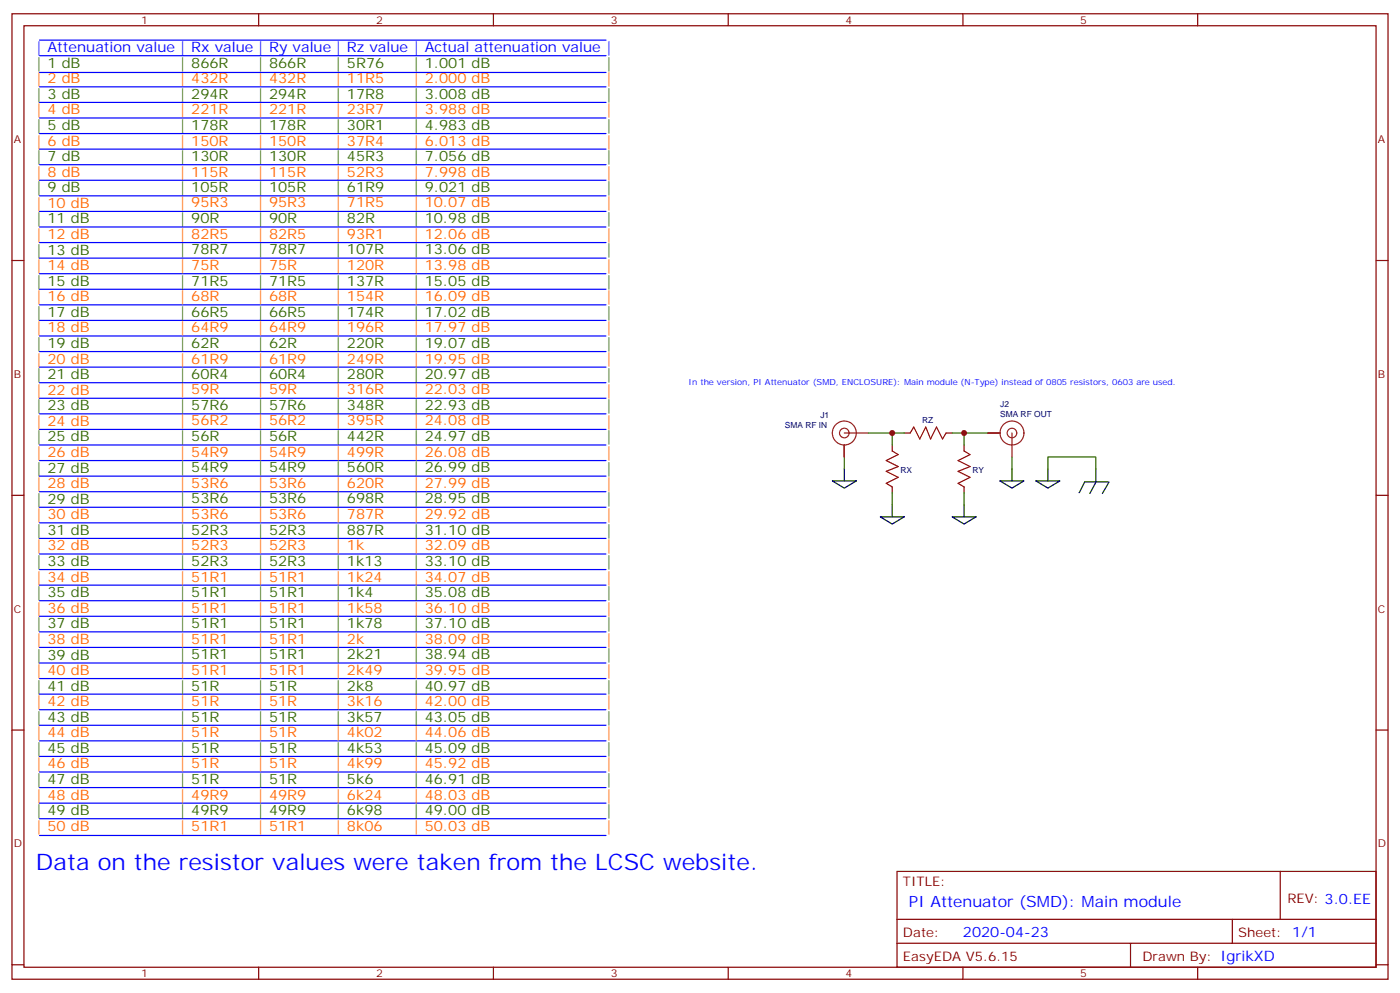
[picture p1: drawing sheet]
<svg xmlns="http://www.w3.org/2000/svg" width="412mm" height="292mm" viewBox="0 0 412 292" stroke-linecap="round" stroke-linejoin="round" font-family="sans-serif">
<defs><g id="words">
<text font-size="6.7" fill="#00f" x="10.6" y="256.2">Data on the resistor values were taken from the LCSC website.</text>
<text font-size="4.6" fill="#00f" x="267.8" y="267.2">PI Attenuator (SMD): Main module</text>
<g font-size="4.2" fill="#00f">
<text x="10.6" y="15.3">| Attenuation value | Rx value | Ry value | Rz value | Actual attenuation value |</text>
<text x="283.6" y="276">2020-04-23</text>
</g>
<g font-size="4.2" fill="#360">
<text x="10.6" y="19.9">| 1 dB</text>
<text x="52.9" y="19.9">| 866R</text>
<text x="75.8" y="19.9">| 866R</text>
<text x="98.8" y="19.9">| 5R76</text>
<text x="121.7" y="19.9">| 1.001 dB</text>
<text x="178.5" y="20">|</text>
<text x="10.6" y="29.1">| 3 dB</text>
<text x="52.9" y="29.1">| 294R</text>
<text x="75.8" y="29.1">| 294R</text>
<text x="98.8" y="29.1">| 17R8</text>
<text x="121.7" y="29.1">| 3.008 dB</text>
<text x="178.5" y="29.1">|</text>
<text x="10.6" y="38.3">| 5 dB</text>
<text x="52.9" y="38.3">| 178R</text>
<text x="75.8" y="38.3">| 178R</text>
<text x="98.8" y="38.3">| 30R1</text>
<text x="121.7" y="38.3">| 4.983 dB</text>
<text x="178.5" y="38.3">|</text>
<text x="10.6" y="47.5">| 7 dB</text>
<text x="52.9" y="47.5">| 130R</text>
<text x="75.8" y="47.5">| 130R</text>
<text x="98.8" y="47.5">| 45R3</text>
<text x="121.7" y="47.5">| 7.056 dB</text>
<text x="178.5" y="47.5">|</text>
<text x="10.6" y="56.5">| 9 dB</text>
<text x="52.9" y="56.5">| 105R</text>
<text x="75.8" y="56.5">| 105R</text>
<text x="98.8" y="56.5">| 61R9</text>
<text x="121.7" y="56.5">| 9.021 dB</text>
<text x="178.5" y="56.5">|</text>
<text x="10.6" y="65.8">| 11 dB</text>
<text x="52.9" y="65.7">| 90R</text>
<text x="75.8" y="65.7">| 90R</text>
<text x="98.8" y="65.7">| 82R</text>
<text x="121.7" y="65.7">| 10.98 dB</text>
<text x="178.5" y="65.7">|</text>
<text x="10.6" y="75">| 13 dB</text>
<text x="52.9" y="74.9">| 78R7</text>
<text x="75.8" y="74.9">| 78R7</text>
<text x="98.8" y="74.9">| 107R</text>
<text x="121.7" y="74.9">| 13.06 dB</text>
<text x="178.5" y="74.9">|</text>
<text x="10.6" y="84.2">| 15 dB</text>
<text x="52.9" y="84.1">| 71R5</text>
<text x="75.8" y="84.1">| 71R5</text>
<text x="98.8" y="84.1">| 137R</text>
<text x="121.7" y="84.1">| 15.05 dB</text>
<text x="178.5" y="84.1">|</text>
<text x="10.6" y="93.3">| 17 dB</text>
<text x="52.9" y="93.3">| 66R5</text>
<text x="75.8" y="93.3">| 66R5</text>
<text x="98.8" y="93.3">| 174R</text>
<text x="121.7" y="93.3">| 17.02 dB</text>
<text x="178.5" y="93.3">|</text>
<text x="10.6" y="102.5">| 19 dB</text>
<text x="52.9" y="102.5">| 62R</text>
<text x="75.8" y="102.5">| 62R</text>
<text x="98.8" y="102.5">| 220R</text>
<text x="121.7" y="102.5">| 19.07 dB</text>
<text x="178.5" y="102.5">|</text>
<text x="10.6" y="111.7">| 21 dB</text>
<text x="52.9" y="111.7">| 60R4</text>
<text x="75.8" y="111.7">| 60R4</text>
<text x="98.8" y="111.7">| 280R</text>
<text x="121.7" y="111.7">| 20.97 dB</text>
<text x="178.5" y="111.6">|</text>
<text x="10.6" y="120.8">| 23 dB</text>
<text x="52.9" y="120.7">| 57R6</text>
<text x="75.8" y="120.7">| 57R6</text>
<text x="98.8" y="120.7">| 348R</text>
<text x="121.7" y="120.7">| 22.93 dB</text>
<text x="178.5" y="120.8">|</text>
<text x="10.6" y="130">| 25 dB</text>
<text x="52.9" y="129.9">| 56R</text>
<text x="75.8" y="129.9">| 56R</text>
<text x="98.8" y="129.9">| 442R</text>
<text x="121.7" y="129.9">| 24.97 dB</text>
<text x="178.5" y="130">|</text>
<text x="10.6" y="139.2">| 27 dB</text>
<text x="52.9" y="139.1">| 54R9</text>
<text x="75.8" y="139.1">| 54R9</text>
<text x="98.8" y="139.1">| 560R</text>
<text x="121.7" y="139.1">| 26.99 dB</text>
<text x="178.5" y="139.2">|</text>
<text x="10.6" y="148.4">| 29 dB</text>
<text x="52.9" y="148.2">| 53R6</text>
<text x="75.8" y="148.2">| 53R6</text>
<text x="98.8" y="148.2">| 698R</text>
<text x="121.7" y="148.2">| 28.95 dB</text>
<text x="178.5" y="148.2">|</text>
<text x="10.6" y="157.5">| 31 dB</text>
<text x="52.9" y="157.5">| 52R3</text>
<text x="75.8" y="157.5">| 52R3</text>
<text x="98.8" y="157.5">| 887R</text>
<text x="121.7" y="157.5">| 31.10 dB</text>
<text x="178.5" y="157.5">|</text>
<text x="10.6" y="166.7">| 33 dB</text>
<text x="52.9" y="166.7">| 52R3</text>
<text x="75.8" y="166.7">| 52R3</text>
<text x="98.8" y="166.7">| 1k13</text>
<text x="121.7" y="166.7">| 33.10 dB</text>
<text x="178.5" y="166.7">|</text>
<text x="10.6" y="175.9">| 35 dB</text>
<text x="52.9" y="175.9">| 51R1</text>
<text x="75.8" y="175.9">| 51R1</text>
<text x="98.8" y="175.9">| 1k4</text>
<text x="121.7" y="175.9">| 35.08 dB</text>
<text x="178.5" y="175.9">|</text>
<text x="10.6" y="185.1">| 37 dB</text>
<text x="52.9" y="185">| 51R1</text>
<text x="75.8" y="185">| 51R1</text>
<text x="98.8" y="185">| 1k78</text>
<text x="121.7" y="185">| 37.10 dB</text>
<text x="178.5" y="185">|</text>
<text x="10.6" y="194.2">| 39 dB</text>
<text x="52.9" y="194.2">| 51R1</text>
<text x="75.8" y="194.2">| 51R1</text>
<text x="98.8" y="194.2">| 2k21</text>
<text x="121.7" y="194.2">| 38.94 dB</text>
<text x="178.5" y="194.2">|</text>
<text x="10.6" y="203.4">| 41 dB</text>
<text x="52.9" y="203.4">| 51R</text>
<text x="75.8" y="203.4">| 51R</text>
<text x="98.8" y="203.4">| 2k8</text>
<text x="121.7" y="203.4">| 40.97 dB</text>
<text x="178.5" y="203.4">|</text>
<text x="10.6" y="212.6">| 43 dB</text>
<text x="52.9" y="212.5">| 51R</text>
<text x="75.8" y="212.5">| 51R</text>
<text x="98.8" y="212.5">| 3k57</text>
<text x="121.7" y="212.5">| 43.05 dB</text>
<text x="178.5" y="212.5">|</text>
<text x="10.6" y="221.7">| 45 dB</text>
<text x="52.9" y="221.7">| 51R</text>
<text x="75.8" y="221.7">| 51R</text>
<text x="98.8" y="221.7">| 4k53</text>
<text x="121.7" y="221.7">| 45.09 dB</text>
<text x="178.5" y="221.7">|</text>
<text x="10.6" y="230.9">| 47 dB</text>
<text x="52.9" y="230.9">| 51R</text>
<text x="75.8" y="230.9">| 51R</text>
<text x="98.8" y="230.9">| 5k6</text>
<text x="121.7" y="230.9">| 46.91 dB</text>
<text x="178.5" y="230.9">|</text>
<text x="10.6" y="240.1">| 49 dB</text>
<text x="52.9" y="240.1">| 49R9</text>
<text x="75.8" y="240.1">| 49R9</text>
<text x="98.8" y="240.1">| 6k98</text>
<text x="121.7" y="240.1">| 49.00 dB</text>
<text x="178.5" y="240.1">|</text>
</g>
<g font-size="4.2" fill="#f60">
<text x="10.6" y="24.6">| 2 dB</text>
<text x="52.9" y="24.5">| 432R</text>
<text x="75.8" y="24.5">| 432R</text>
<text x="98.8" y="24.5">| 11R5</text>
<text x="121.7" y="24.5">| 2.000 dB</text>
<text x="178.5" y="24.5">|</text>
<text x="10.6" y="33.7">| 4 dB</text>
<text x="52.9" y="33.7">| 221R</text>
<text x="75.8" y="33.7">| 221R</text>
<text x="98.8" y="33.7">| 23R7</text>
<text x="121.7" y="33.7">| 3.988 dB</text>
<text x="178.5" y="33.7">|</text>
<text x="10.6" y="42.9">| 6 dB</text>
<text x="52.9" y="42.9">| 150R</text>
<text x="75.8" y="42.9">| 150R</text>
<text x="98.8" y="42.9">| 37R4</text>
<text x="121.7" y="42.9">| 6.013 dB</text>
<text x="178.5" y="42.9">|</text>
<text x="10.6" y="52.1">| 8 dB</text>
<text x="52.9" y="52.1">| 115R</text>
<text x="75.8" y="52.1">| 115R</text>
<text x="98.8" y="52.1">| 52R3</text>
<text x="121.7" y="52.1">| 7.998 dB</text>
<text x="178.5" y="52.1">|</text>
<text x="10.6" y="61.2">| 10 dB</text>
<text x="52.9" y="61.1">| 95R3</text>
<text x="75.8" y="61.1">| 95R3</text>
<text x="98.8" y="61.1">| 71R5</text>
<text x="121.7" y="61.1">| 10.07 dB</text>
<text x="178.5" y="61.1">|</text>
<text x="10.6" y="70.4">| 12 dB</text>
<text x="52.9" y="70.3">| 82R5</text>
<text x="75.8" y="70.3">| 82R5</text>
<text x="98.8" y="70.3">| 93R1</text>
<text x="121.7" y="70.3">| 12.06 dB</text>
<text x="178.5" y="70.3">|</text>
<text x="10.6" y="79.6">| 14 dB</text>
<text x="52.9" y="79.6">| 75R</text>
<text x="75.8" y="79.6">| 75R</text>
<text x="98.8" y="79.6">| 120R</text>
<text x="121.7" y="79.6">| 13.98 dB</text>
<text x="178.5" y="79.6">|</text>
<text x="10.6" y="88.8">| 16 dB</text>
<text x="52.9" y="88.7">| 68R</text>
<text x="75.8" y="88.7">| 68R</text>
<text x="98.8" y="88.7">| 154R</text>
<text x="121.7" y="88.7">| 16.09 dB</text>
<text x="178.5" y="88.7">|</text>
<text x="10.6" y="97.9">| 18 dB</text>
<text x="52.9" y="97.9">| 64R9</text>
<text x="75.8" y="97.9">| 64R9</text>
<text x="98.8" y="97.9">| 196R</text>
<text x="121.7" y="97.9">| 17.97 dB</text>
<text x="178.5" y="97.9">|</text>
<text x="10.6" y="107.1">| 20 dB</text>
<text x="52.9" y="107.1">| 61R9</text>
<text x="75.8" y="107.1">| 61R9</text>
<text x="98.8" y="107.1">| 249R</text>
<text x="121.7" y="107.1">| 19.95 dB</text>
<text x="178.5" y="107">|</text>
<text x="10.6" y="116.3">| 22 dB</text>
<text x="52.9" y="116.1">| 59R</text>
<text x="75.8" y="116.1">| 59R</text>
<text x="98.8" y="116.1">| 316R</text>
<text x="121.7" y="116.1">| 22.03 dB</text>
<text x="178.5" y="116.3">|</text>
<text x="10.6" y="125.4">| 24 dB</text>
<text x="52.9" y="125.3">| 56R2</text>
<text x="75.8" y="125.3">| 56R2</text>
<text x="98.8" y="125.3">| 395R</text>
<text x="121.7" y="125.3">| 24.08 dB</text>
<text x="178.5" y="125.4">|</text>
<text x="10.6" y="134.6">| 26 dB</text>
<text x="52.9" y="134.5">| 54R9</text>
<text x="75.8" y="134.5">| 54R9</text>
<text x="98.8" y="134.5">| 499R</text>
<text x="121.7" y="134.5">| 26.08 dB</text>
<text x="178.5" y="134.6">|</text>
<text x="10.6" y="143.8">| 28 dB</text>
<text x="52.9" y="143.7">| 53R6</text>
<text x="75.8" y="143.7">| 53R6</text>
<text x="98.8" y="143.7">| 620R</text>
<text x="121.7" y="143.7">| 27.99 dB</text>
<text x="178.5" y="143.8">|</text>
<text x="10.6" y="153">| 30 dB</text>
<text x="52.9" y="152.8">| 53R6</text>
<text x="75.8" y="152.8">| 53R6</text>
<text x="98.8" y="152.8">| 787R</text>
<text x="121.7" y="152.8">| 29.92 dB</text>
<text x="178.5" y="152.8">|</text>
<text x="10.6" y="162.1">| 32 dB</text>
<text x="52.9" y="162.1">| 52R3</text>
<text x="75.8" y="162.1">| 52R3</text>
<text x="98.8" y="162.1">| 1k</text>
<text x="121.7" y="162.1">| 32.09 dB</text>
<text x="178.5" y="162.1">|</text>
<text x="10.6" y="171.3">| 34 dB</text>
<text x="52.9" y="171.3">| 51R1</text>
<text x="75.8" y="171.3">| 51R1</text>
<text x="98.8" y="171.3">| 1k24</text>
<text x="121.7" y="171.3">| 34.07 dB</text>
<text x="178.5" y="171.3">|</text>
<text x="10.6" y="180.5">| 36 dB</text>
<text x="52.9" y="180.4">| 51R1</text>
<text x="75.8" y="180.4">| 51R1</text>
<text x="98.8" y="180.4">| 1k58</text>
<text x="121.7" y="180.4">| 36.10 dB</text>
<text x="178.5" y="180.4">|</text>
<text x="10.6" y="189.6">| 38 dB</text>
<text x="52.9" y="189.6">| 51R1</text>
<text x="75.8" y="189.6">| 51R1</text>
<text x="98.8" y="189.6">| 2k</text>
<text x="121.7" y="189.6">| 38.09 dB</text>
<text x="178.5" y="189.6">|</text>
<text x="10.6" y="198.8">| 40 dB</text>
<text x="52.9" y="198.8">| 51R1</text>
<text x="75.8" y="198.8">| 51R1</text>
<text x="98.8" y="198.8">| 2k49</text>
<text x="121.7" y="198.8">| 39.95 dB</text>
<text x="178.5" y="198.8">|</text>
<text x="10.6" y="208">| 42 dB</text>
<text x="52.9" y="208">| 51R</text>
<text x="75.8" y="208">| 51R</text>
<text x="98.8" y="208">| 3k16</text>
<text x="121.7" y="208">| 42.00 dB</text>
<text x="178.5" y="208">|</text>
<text x="10.6" y="217.2">| 44 dB</text>
<text x="52.9" y="217.1">| 51R</text>
<text x="75.8" y="217.1">| 51R</text>
<text x="98.8" y="217.1">| 4k02</text>
<text x="121.7" y="217.1">| 44.06 dB</text>
<text x="178.5" y="217.1">|</text>
<text x="10.6" y="226.3">| 46 dB</text>
<text x="52.9" y="226.3">| 51R</text>
<text x="75.8" y="226.3">| 51R</text>
<text x="98.8" y="226.3">| 4k99</text>
<text x="121.7" y="226.3">| 45.92 dB</text>
<text x="178.5" y="226.3">|</text>
<text x="10.6" y="235.5">| 48 dB</text>
<text x="52.9" y="235.5">| 49R9</text>
<text x="75.8" y="235.5">| 49R9</text>
<text x="98.8" y="235.5">| 6k24</text>
<text x="121.7" y="235.5">| 48.03 dB</text>
<text x="178.5" y="235.5">|</text>
<text x="10.6" y="244.7">| 50 dB</text>
<text x="52.9" y="244.7">| 51R1</text>
<text x="75.8" y="244.7">| 51R1</text>
<text x="98.8" y="244.7">| 8k06</text>
<text x="121.7" y="244.7">| 50.03 dB</text>
<text x="178.5" y="244.7">|</text>
</g>
<g font-size="3.9" fill="#800">
<text x="266" y="260.9">TITLE:</text>
<text x="379.2" y="265.8">REV: 3.0.EE</text>
<text x="266" y="276">Date:</text>
<text x="364.8" y="276">Sheet: 1/1</text>
<text x="266" y="283.1">EasyEDA V5.6.15</text>
<text x="336.5" y="283.1">Drawn By: IgrikXD</text>
</g>
<g font-size="3.2" fill="#800">
<text x="41.6" y="7.1">1</text>
<text x="110.8" y="7.1">2</text>
<text x="179.9" y="7.1">3</text>
<text x="249.1" y="7.1">4</text>
<text x="318.2" y="7.1">5</text>
<text x="4.1" y="42.2">A</text>
<text x="405.9" y="42.2">A</text>
<text x="4.1" y="111.3">B</text>
<text x="405.9" y="111.3">B</text>
<text x="4.1" y="180.4">C</text>
<text x="405.9" y="180.4">C</text>
<text x="4.1" y="249.6">D</text>
<text x="405.9" y="249.6">D</text>
<text x="41.6" y="287.9">1</text>
<text x="110.8" y="287.9">2</text>
<text x="179.9" y="287.9">3</text>
<text x="249.1" y="287.9">4</text>
<text x="318.2" y="287.9">5</text>
</g>
<text font-size="2.5" fill="#00f" x="202.8" y="113.4">In the version, PI Attenuator (SMD, ENCLOSURE): Main module (N-Type) instead of 0805 resistors, 0603 are used.</text>
<g font-size="2.5" fill="#000080">
<text x="294.6" y="119.9">J2</text>
<text x="231.2" y="126">SMA RF IN</text>
<text x="241.7" y="123.2">J1</text>
<text x="271.6" y="124.6">RZ</text>
<text x="294.6" y="122.9">SMA RF OUT</text>
<text x="265.3" y="139.2">RX</text>
<text x="286.5" y="139.2">RY</text>
</g>
</g></defs>
<g fill="none" stroke="#870000" stroke-width=".35">
<path d="M3.5 4.1h405.4v284.3h-405.4zM7.1 7.6h398.2v277.3h-398.2zM76.2 4.1v3.5M145.3 4.1v3.5M214.5 4.1v3.5M283.6 4.1v3.5M352.8 4.1v3.5M3.5 76.7h3.6M405.3 76.7h3.6M262.8 131.1v1.7M266.3 127.5h1.8M278.7 127.5h1.8"/>
<path d="M284 131.1v1.7M3.5 145.9h3.6M262.8 143.4v1.8M284 143.4v1.8M405.3 145.9h3.6M3.5 215h3.6M405.3 215h3.6M264.2 256.6h141.1v28.3h-141.1zM377.1 256.6v14.2M264.2 270.8h141.1M264.2 277.8h141.1M333 277.8v7.1"/>
<path d="M363 270.8v7M3.5 284.2h3.6M76.2 284.9v3.5M145.3 284.9v3.5M214.5 284.9v3.5M283.6 284.9v3.5M352.8 284.9v3.5M405.3 284.2h3.6"/>
</g>
<path d="M248.7 134.6v3.5M255.8 127.5h10.5M262.8 127.5v3.6M280.5 127.5h3.5v3.6M284 127.5h7M298.1 134.6v3.5M308.7 138.1v-3.5h14.1v3.5M262.8 145.2v3.5M284 145.2v3.5" fill="none" stroke="#008700" stroke-width=".35"/>
<g fill="none" stroke="#000" stroke-width=".35">
<path d="M248.7 138.1v3.5M298.1 138.1v3.5M308.7 138.1v3.5M322.8 138.1v3.5M245.2 141.6h7l-3.5 2.2zM259.3 152.2h7l-3.5 2.1zM262.8 148.7v3.5M280.5 152.2h7l-3.5 2.1zM284 148.7v3.5M294.6 141.6h7l-3.5 2.2zM305.2 141.6h7l-3.5 2.2zM319.5 141.9l-1.6 3.2"/>
<path d="M319.6 141.9h6.8M322.9 141.9l-1.9 3.4M326.7 142l-2 3.3"/>
</g>
<path d="M262.8 132.8l1.8 1.1-3.5 1.7 3.5 1.8-3.5 1.4 3.5 1.8-3.5 1.7 1.7 1.1M268.1 127.5l1.1-1.7 1.7 3.5 1.8-3.5 1.4 3.5 1.8-3.5 1.7 3.5 1.1-1.8M284 132.8l1.8 1.1-3.6 1.7 3.6 1.8-3.6 1.4 3.6 1.8-3.6 1.7 1.8 1.1" fill="none" stroke="#a10000" stroke-width=".35"/>
<g fill="none" stroke="#00f" stroke-width=".35">
<path d="M11.6 16.4h166.9M11.6 11.8h166.9M11.6 25.6h166.9M11.6 21.3h166.9M11.6 30.2h166.9M11.6 39.3h166.9M11.6 34.7h166.9M11.6 43.9h166.9M11.6 48.5h166.9M11.6 53.1h166.9M11.6 57.7h166.9M11.6 62.3h166.9"/>
<path d="M11.6 66.9h166.9M11.6 71.4h166.9M11.6 76h166.9M11.6 80.6h166.9M11.6 85.2h166.9M11.6 89.8h166.9M11.6 94.4h166.9M11.6 99h166.9M11.6 103.5h166.9M11.6 108.1h166.9M11.6 112.7h166.9M11.6 117.3h166.9"/>
<path d="M11.6 121.9h166.9M11.6 126.5h166.9M11.6 131.1h166.9M11.6 135.6h166.9M11.6 140.2h166.9M11.6 144.8h166.9M11.6 149.4h166.9M11.6 154h166.9M11.6 158.6h166.9M11.6 163.2h166.9M11.6 172.3h166.9M11.6 167.7h166.9"/>
<path d="M11.6 176.9h166.9M11.6 181.5h166.9M11.6 186.1h166.9M11.6 190.7h166.9M11.6 195.3h166.9M11.6 199.8h166.9M11.6 204.4h166.9M11.6 209h166.9M11.6 213.6h166.9M11.6 218.2h166.9M11.6 222.8h166.9M11.6 227.4h166.9"/>
<path d="M11.6 232h166.9M11.6 236.5h166.9M11.6 241.1h166.9M11.6 246.1h166.9"/>
</g>
<g fill="none" stroke="#8c2424" stroke-width=".35">
<path d="M248.7 131.1v3.5M248.7 127.5h7.1M291 127.5h3.6M298.1 127.5v7.1"/>
<circle cx="248.7" cy="127.5" r="1.41"/>
<circle cx="248.7" cy="127.5" r="3.5"/>
<circle cx="298.1" cy="127.5" r="1.41"/>
<circle cx="298.1" cy="127.5" r="3.5"/>
</g>
<g fill="#c00">
<circle cx="262.8" cy="127.5" r=".88"/>
<circle cx="284" cy="127.5" r=".88"/>
</g>
<use href="#words"/>
</svg>
